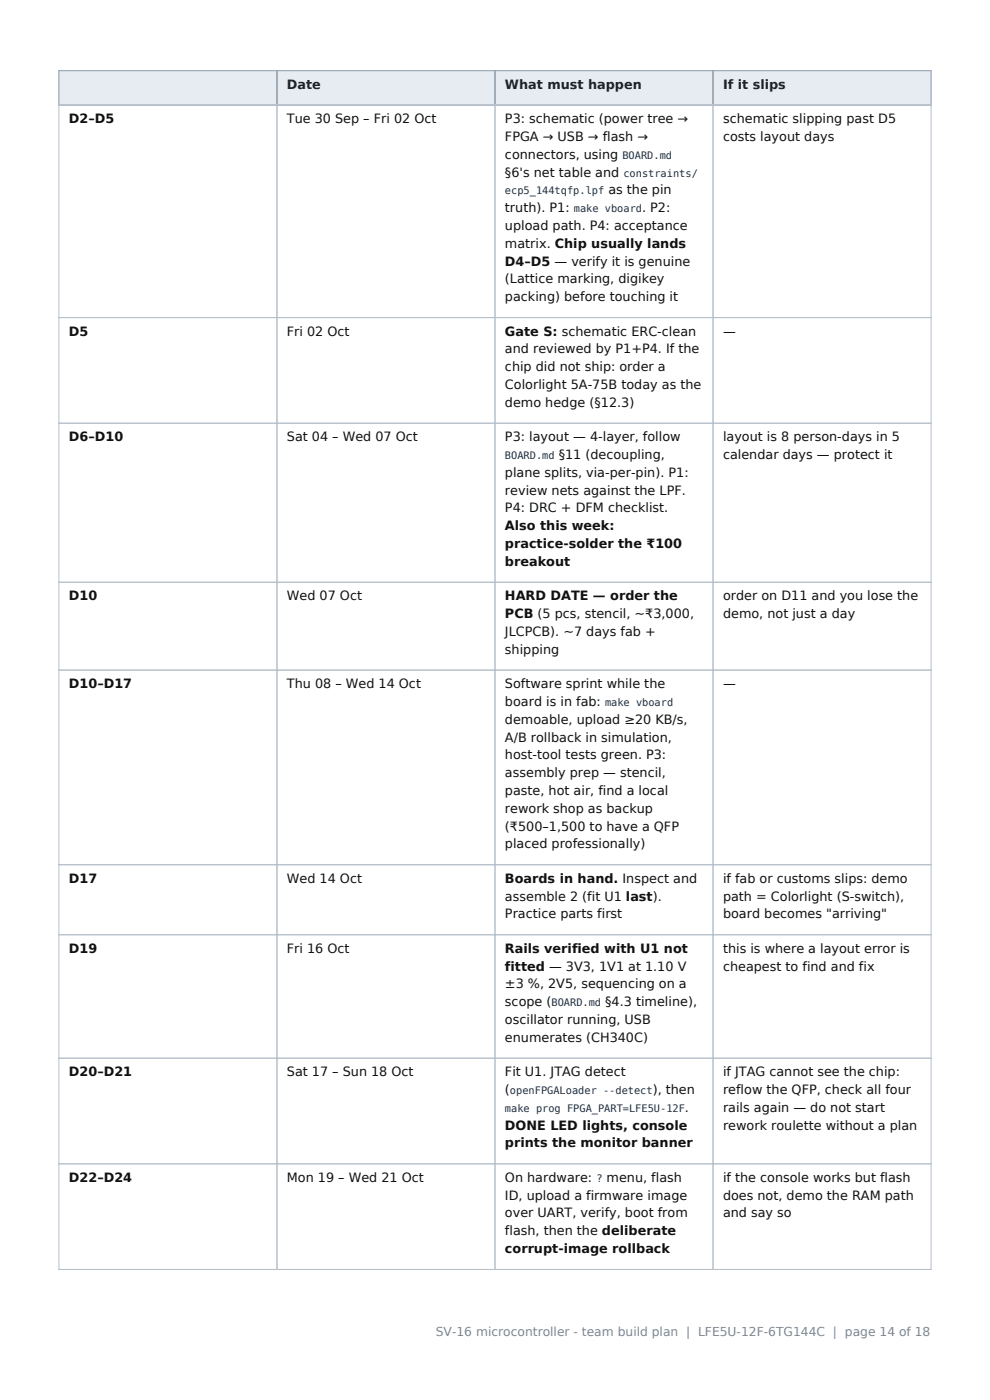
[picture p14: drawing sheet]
<svg xmlns="http://www.w3.org/2000/svg" width="210mm" height="297mm" viewBox="0 0 210 297" stroke-linecap="round" stroke-linejoin="round" font-family="sans-serif">
<defs><g id="words">
<g font-size="2.7" fill="#10243c">
<text x="60.9" y="18.8">Date</text>
<text x="107.1" y="18.8">What must happen</text>
<text x="153.4" y="18.8">If it slips</text>
</g>
<g font-size="2.7" fill="#111">
<text x="14.6" y="26.1">D2–D5</text>
<text x="60.9" y="26.1">Tue 30 Sep – Fri 02 Oct</text>
<text x="107.1" y="26.1">P3: schematic (power tree →</text>
<text x="107.1" y="29.9">FPGA → USB → flash →</text>
<text x="153.4" y="26.1">schematic slipping past D5</text>
<text x="153.4" y="29.9">costs layout days</text>
<text x="107.1" y="33.7">connectors, using</text>
<text x="107.1" y="37.5">§6's net table and</text>
<text x="129" y="41.2">as the pin</text>
<text x="107.1" y="45">truth). P1:</text>
<text x="136.2" y="45">. P2:</text>
<text x="107.1" y="48.8">upload path. P4: acceptance</text>
<text x="107.1" y="52.6">matrix. Chip usually lands</text>
<text x="107.1" y="56.3">D4–D5 — verify it is genuine</text>
<text x="107.1" y="60.1">(Lattice marking, digikey</text>
<text x="107.1" y="63.9">packing) before touching it</text>
<text x="14.6" y="71.2">D5</text>
<text x="60.9" y="71.2">Fri 02 Oct</text>
<text x="107.1" y="71.2">Gate S: schematic ERC-clean</text>
<text x="153.4" y="71.2">—</text>
<text x="107.1" y="75">and reviewed by P1+P4. If the</text>
<text x="107.1" y="78.8">chip did not ship: order a</text>
<text x="107.1" y="82.5">Colorlight 5A-75B today as the</text>
<text x="107.1" y="86.3">demo hedge (§12.3)</text>
<text x="14.6" y="93.6">D6–D10</text>
<text x="60.9" y="93.6">Sat 04 – Wed 07 Oct</text>
<text x="107.1" y="93.6">P3: layout — 4-layer, follow</text>
<text x="153.4" y="93.6">layout is 8 person-days in 5</text>
<text x="107.1" y="101.2">plane splits, via-per-pin). P1:</text>
<text x="118.5" y="97.4">§11 (decoupling,</text>
<text x="153.4" y="97.4">calendar days — protect it</text>
<text x="107.1" y="104.9">review nets against the LPF.</text>
<text x="107.1" y="108.7">P4: DRC + DFM checklist.</text>
<text x="107.1" y="112.5">Also this week:</text>
<text x="107.1" y="116.3">practice-solder the ₹100</text>
<text x="107.1" y="120">breakout</text>
<text x="14.6" y="127.3">D10</text>
<text x="60.9" y="127.3">Wed 07 Oct</text>
<text x="107.1" y="127.3">HARD DATE — order the</text>
<text x="107.1" y="131.1">PCB (5 pcs, stencil, ~₹3,000,</text>
<text x="153.4" y="127.3">order on D11 and you lose the</text>
<text x="153.4" y="131.1">demo, not just a day</text>
<text x="107.1" y="134.9">JLCPCB). ~7 days fab +</text>
<text x="107.1" y="138.7">shipping</text>
<text x="14.6" y="146">D10–D17</text>
<text x="60.9" y="146">Thu 08 – Wed 14 Oct</text>
<text x="107.1" y="146">Software sprint while the</text>
<text x="107.1" y="149.8">board is in fab:</text>
<text x="153.4" y="146">—</text>
<text x="107.1" y="153.5">demoable, upload ≥20 KB/s,</text>
<text x="107.1" y="157.3">A/B rollback in simulation,</text>
<text x="107.1" y="161.1">host-tool tests green. P3:</text>
<text x="107.1" y="164.9">assembly prep — stencil,</text>
<text x="107.1" y="168.6">paste, hot air, find a local</text>
<text x="107.1" y="172.4">rework shop as backup</text>
<text x="107.1" y="176.2">(₹500–1,500 to have a QFP</text>
<text x="107.1" y="180">placed professionally)</text>
<text x="14.6" y="187.3">D17</text>
<text x="60.9" y="187.3">Wed 14 Oct</text>
<text x="107.1" y="187.3">Boards in hand. Inspect and</text>
<text x="107.1" y="191.1">assemble 2 (fit U1 last).</text>
<text x="153.4" y="187.3">if fab or customs slips: demo</text>
<text x="153.4" y="191.1">path = Colorlight (S-switch),</text>
<text x="107.1" y="194.8">Practice parts first</text>
<text x="153.4" y="194.8">board becomes &quot;arriving&quot;</text>
<text x="14.6" y="202.1">D19</text>
<text x="60.9" y="202.1">Fri 16 Oct</text>
<text x="107.1" y="202.1">Rails verified with U1 not</text>
<text x="153.4" y="202.1">this is where a layout error is</text>
<text x="107.1" y="205.9">fitted — 3V3, 1V1 at 1.10 V</text>
<text x="107.1" y="209.7">±3 %, 2V5, sequencing on a</text>
<text x="153.4" y="205.9">cheapest to find and fix</text>
<text x="107.1" y="213.5">scope (</text>
<text x="128.4" y="213.5">§4.3 timeline),</text>
<text x="107.1" y="217.2">oscillator running, USB</text>
<text x="107.1" y="221">enumerates (CH340C)</text>
<text x="14.6" y="228.3">D20–D21</text>
<text x="60.9" y="228.3">Sat 17 – Sun 18 Oct</text>
<text x="107.1" y="228.3">Fit U1. JTAG detect</text>
<text x="107.1" y="232.1">(</text>
<text x="138.5" y="232.1">), then</text>
<text x="153.4" y="228.3">if JTAG cannot see the chip:</text>
<text x="153.4" y="232.1">reflow the QFP, check all four</text>
<text x="107.1" y="239.6">DONE LED lights, console</text>
<text x="145.3" y="235.9">.</text>
<text x="153.4" y="235.9">rails again — do not start</text>
<text x="153.4" y="239.6">rework roulette without a plan</text>
<text x="107.1" y="243.4">prints the monitor banner</text>
<text x="14.6" y="250.7">D22–D24</text>
<text x="60.9" y="250.7">Mon 19 – Wed 21 Oct</text>
<text x="107.1" y="250.7">On hardware:</text>
<text x="128.7" y="250.7">menu, flash</text>
<text x="153.4" y="250.7">if the console works but flash</text>
<text x="107.1" y="254.5">ID, upload a firmware image</text>
<text x="153.4" y="254.5">does not, demo the RAM path</text>
<text x="107.1" y="258.3">over UART, verify, boot from</text>
<text x="107.1" y="262.1">flash, then the deliberate</text>
<text x="153.4" y="258.3">and say so</text>
<text x="107.1" y="265.8">corrupt-image rollback</text>
</g>
<text font-size="2.6" fill="#7a8794" x="92.5" y="283.5">SV-16 microcontroller - team build plan | LFE5U-12F-6TG144C | page 14 of 18</text>
<g font-size="2.2" fill="#14314f">
<text x="132" y="33.7">BOARD.md</text>
<text x="107.1" y="41.2">ecp5_144tqfp.lpf</text>
<text x="132.2" y="37.5">constraints/</text>
<text x="121.7" y="45">make vboard</text>
<text x="107.1" y="97.4">BOARD.md</text>
<text x="128.3" y="149.8">make vboard</text>
<text x="117" y="213.5">BOARD.md</text>
<text x="108.2" y="232.1">openFPGALoader --detect</text>
<text x="107.1" y="235.9">make prog FPGA_PART=LFE5U-12F</text>
<text x="126.5" y="250.7">?</text>
</g>
</g></defs>
<g fill="#e7ecf2">
<path d="M12.5 15h46.3v7.3h-46.3z" fill-rule="evenodd"/>
<path d="M58.8 15h46.2v7.3h-46.2z" fill-rule="evenodd"/>
<path d="M105 15h46.3v7.3h-46.3z" fill-rule="evenodd"/>
<path d="M151.3 15h46.2v7.3h-46.2z" fill-rule="evenodd"/>
<path d="M59.8 15.9h44.1v5.5h-44.1z" fill-rule="evenodd"/>
<path d="M60.9 16.5h7.2v3.1h-7.2z" fill-rule="evenodd"/>
<path d="M106.1 15.9h44.1v5.5h-44.1z" fill-rule="evenodd"/>
<path d="M107.1 16.5h29.1v3.1h-29.1z" fill-rule="evenodd"/>
<path d="M152.3 15.9h44.1v5.5h-44.1z" fill-rule="evenodd"/>
<path d="M153.4 16.5h13.3v3.1h-13.3z" fill-rule="evenodd"/>
</g>
<path d="M12.5 15h185v7.3h-185zM58.8 15v7.3M105 15v7.3M151.3 15v7.3" fill="none" stroke="#8f9cab" stroke-width=".21"/>
<path d="M12.5 22.3h185v247h-185zM58.8 22.3v247M105 22.3v247M151.3 22.3v247M12.5 67.4h185M12.5 89.8h185M12.5 123.5h185M12.5 142.2h185M12.5 183.4h185M12.5 198.3h185M12.5 224.5h185M12.5 246.9h185" fill="none" stroke="#b6c0cb" stroke-width=".21"/>
<use href="#words"/>
</svg>
